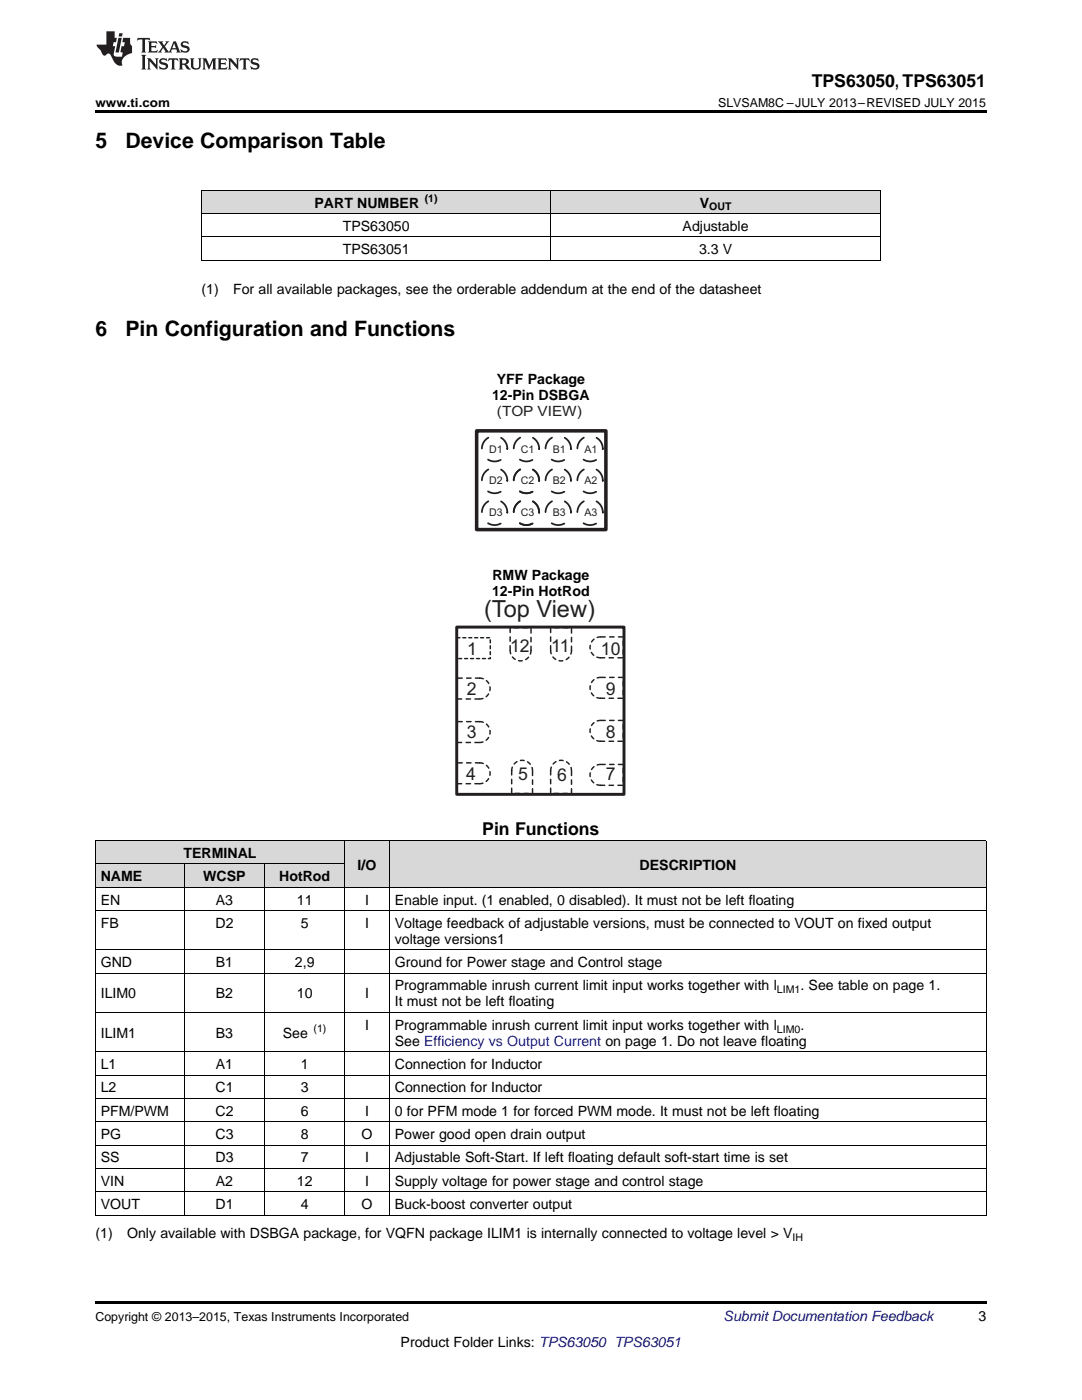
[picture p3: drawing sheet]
<svg xmlns="http://www.w3.org/2000/svg" width="216mm" height="279mm" viewBox="0 0 216 279" stroke-linecap="round" stroke-linejoin="round" font-family="sans-serif">
<defs><g id="words">
<text font-size="4.7" fill="#231f20" x="96.6" y="123.2">(Top View)</text>
<g font-size="4.2">
<text x="19" y="29.6">5</text>
<text x="25" y="29.6">Device Comparison Table</text>
<text x="19" y="67.1">6</text>
<text x="25" y="67.1">Pin Configuration and Functions</text>
</g>
<g font-size="3.5">
<text x="162" y="17.3">TPS63050, TPS63051</text>
<text x="96.2" y="166.5">Pin Functions</text>
</g>
<g font-size="3.5" fill="#231f20">
<text x="93.2" y="130.7">1</text>
<text x="101.8" y="130.2">12</text>
<text x="110" y="130.2">11</text>
<text x="119.9" y="130.7">10</text>
<text x="93.1" y="138.7">2</text>
<text x="120.9" y="138.8">9</text>
<text x="93.1" y="147.3">3</text>
<text x="120.9" y="147.4">8</text>
<text x="93" y="155.6">4</text>
<text x="103.4" y="155.6">5</text>
<text x="111.2" y="155.8">6</text>
<text x="120.9" y="155.6">7</text>
</g>
<g font-size="2.8">
<text x="62.8" y="41.4">PART NUMBER</text>
<text x="139.6" y="41.4">V</text>
<text x="68.4" y="46.1">TPS63050</text>
<text x="136.2" y="46.1">Adjustable</text>
<text x="68.4" y="50.7">TPS63051</text>
<text x="139.5" y="50.7">3.3 V</text>
<text x="40.2" y="58.7">(1)</text>
<text x="46.5" y="58.7">For all available packages, see the orderable addendum at the end of the datasheet</text>
<text x="99.1" y="76.6">YFF Package</text>
<text x="98.2" y="79.8">12-Pin DSBGA</text>
<text x="98.2" y="119">12-Pin HotRod</text>
<text x="98.2" y="115.8">RMW Package</text>
<text x="36.6" y="171.2">TERMINAL</text>
<text x="71.4" y="173.5">I/O</text>
<text x="127.6" y="173.5">DESCRIPTION</text>
<text x="20.1" y="175.9">NAME</text>
<text x="40.6" y="175.9">WCSP</text>
<text x="55.7" y="175.9">HotRod</text>
<text x="20.1" y="180.5">EN</text>
<text x="20.1" y="185.2">FB</text>
<text x="43" y="185.2">D2</text>
<text x="43.1" y="180.5">A3</text>
<text x="59.2" y="180.5">11</text>
<text x="60" y="185.2">5</text>
<text x="72.8" y="180.5">I</text>
<text x="72.8" y="185.2">I</text>
<text x="78.8" y="180.5">Enable input. (1 enabled, 0 disabled). It must not be left floating</text>
<text x="78.8" y="185.2">Voltage feedback of adjustable versions, must be connected to VOUT on fixed output</text>
<text x="78.8" y="188.3">voltage versions1</text>
<text x="20.1" y="193">GND</text>
<text x="43.1" y="193">B1</text>
<text x="58.8" y="193">2,9</text>
<text x="78.8" y="193">Ground for Power stage and Control stage</text>
<text x="78.8" y="197.7">Programmable inrush current limit input works together with l</text>
<text x="159.7" y="197.7">. See table on page 1.</text>
<text x="20.1" y="199.2">ILIM0</text>
<text x="43.1" y="199.2">B2</text>
<text x="59.2" y="199.2">10</text>
<text x="72.8" y="199.2">I</text>
<text x="78.8" y="200.8">It must not be left floating</text>
<text x="20.1" y="207.1">ILIM1</text>
<text x="43.1" y="207.1">B3</text>
<text x="56.4" y="207.1">See</text>
<text x="72.8" y="205.5">I</text>
<text x="78.8" y="205.5">Programmable inrush current limit input works together with l</text>
<text x="78.8" y="208.7">See Efficiency vs Output Current on page 1. Do not leave floating</text>
<text x="159.7" y="205.5">.</text>
<text x="20.1" y="213.3">L1</text>
<text x="43.1" y="213.3">A1</text>
<text x="60" y="213.3">1</text>
<text x="78.8" y="213.3">Connection for Inductor</text>
<text x="20.1" y="218">L2</text>
<text x="43" y="218">C1</text>
<text x="60" y="218">3</text>
<text x="78.8" y="218">Connection for Inductor</text>
<text x="20.1" y="222.6">PFM/PWM</text>
<text x="20.1" y="227.3">PG</text>
<text x="43" y="222.6">C2</text>
<text x="43" y="227.3">C3</text>
<text x="60" y="222.6">6</text>
<text x="60" y="227.3">8</text>
<text x="72.1" y="227.3">O</text>
<text x="72.8" y="222.6">I</text>
<text x="78.8" y="222.6">0 for PFM mode 1 for forced PWM mode. It must not be left floating</text>
<text x="78.8" y="227.3">Power good open drain output</text>
<text x="20.1" y="232">SS</text>
<text x="43" y="232">D3</text>
<text x="60" y="232">7</text>
<text x="72.8" y="232">I</text>
<text x="78.8" y="232">Adjustable Soft-Start. If left floating default soft-start time is set</text>
<text x="20.1" y="236.6">VIN</text>
<text x="43.1" y="236.6">A2</text>
<text x="59.2" y="236.6">12</text>
<text x="72.8" y="236.6">I</text>
<text x="78.8" y="236.6">Supply voltage for power stage and control stage</text>
<text x="20.1" y="241.3">VOUT</text>
<text x="43" y="241.3">D1</text>
<text x="60" y="241.3">4</text>
<text x="72.1" y="241.3">O</text>
<text x="78.8" y="241.3">Buck-boost converter output</text>
<text x="19" y="247.1">(1)</text>
<text x="25.4" y="247.1">Only available with DSBGA package, for VQFN package ILIM1 is internally connected to voltage level &gt; V</text>
<text x="195.3" y="263.6">3</text>
<text x="79.9" y="268.9">Product Folder Links: TPS63050 TPS63051</text>
</g>
<text font-size="2.8" fill="#231f20" x="99.2" y="83">(TOP VIEW)</text>
<text font-size="2.8" fill="#0000c8" x="144.4" y="263.6">Submit Documentation Feedback</text>
<g font-size="2.5">
<text x="19" y="21.4">www.ti.com</text>
<text x="143.3" y="21.4">SLVSAM8C –JULY 2013–REVISED JULY 2015</text>
<text x="19" y="263.6">Copyright © 2013–2015, Texas Instruments Incorporated</text>
</g>
<g font-size="2.1">
<text x="84.8" y="40.3">(1)</text>
<text x="141.5" y="42">OUT</text>
<text x="155" y="198.2">LIM1</text>
<text x="62.6" y="206">(1)</text>
<text x="155" y="206.1">LIM0</text>
<text x="158.2" y="247.7">IH</text>
</g>
<g font-size="2.1" fill="#231f20">
<text x="97.6" y="90.3">D1</text>
<text x="103.9" y="90.3">C1</text>
<text x="110.3" y="90.3">B1</text>
<text x="116.6" y="90.3">A1</text>
<text x="97.6" y="96.7">D2</text>
<text x="103.9" y="96.7">C2</text>
<text x="110.3" y="96.7">B2</text>
<text x="116.6" y="96.7">A2</text>
<text x="97.6" y="103">D3</text>
<text x="103.9" y="103">C3</text>
<text x="110.3" y="103">B3</text>
<text x="116.6" y="103">A3</text>
</g>
</g></defs>
<g fill="#d8d8d8">
<path d="M19 172.5h17.8v4.6h-17.8z"/>
<path d="M36.8 172.5h16v4.6h-16z"/>
<path d="M52.8 172.5h16v4.6h-16z"/>
<path d="M68.8 167.8h8.9v9.3h-8.9z"/>
<path d="M77.7 167.8h119.1v9.3h-119.1z"/>
<path d="M19 167.8h17.8v4.7h-17.8z"/>
<path d="M36.8 167.8h16v4.7h-16z"/>
<path d="M52.8 167.8h16v4.7h-16z"/>
<path d="M40.2 38h57.7v4.7h-57.7z"/>
<path d="M97.9 38h12.1v4.7h-12.1z"/>
<path d="M110 38h65.6v4.7h-65.6z"/>
</g>
<path d="M19 22h177.8v.5h-177.8zM40.2 52h.1zM109.9 52h.1zM175.5 52h.1zM19 242.5h.2zM52.7 242.5h.1zM68.7 242.5h.1zM77.6 242.5h.1zM196.7 242.5h.1zM19 259.7h177.8v.5h-177.8z" fill="#000"/>
<g fill="none" stroke="#000" stroke-width=".2">
<path d="M40.2 38h135.4M40.3 38v14M109.9 38v14M175.6 38v14M40.2 51.9h135.4M40.2 47.3h135.4M40.2 42.6h135.4M19 167.8h177.8v74.7M19 177.1h177.8M19 172.4h49.8M19.1 167.8v74.7M36.8 172.4v70.1"/>
<path d="M52.8 172.4v70.1M68.8 167.8v74.7M77.7 167.8v74.7M19 194.2h177.8M19 189.6h177.8M19 181.7h177.8M19 219.2h177.8M19 214.5h177.8M19 209.9h177.8M19 202.1h177.8M19 237.8h177.8M19 233.2h177.8"/>
<path d="M19 228.5h177.8M19 223.9h177.8M19 242.5h177.8"/>
</g>
<path d="M95.8 135.3h-4.6v4.2h4.6M106 129.9v-4.6h-4.2v4.6M114 129.9v-4.6h-4.1v4.6M119.8 139.4h4.6v-4.2h-4.6M119.8 131.3h4.6v-4.2h-4.6M95.8 152.2h-4.6v4.2h4.6M95.8 144h-4.6v4.2h4.6M102.1 153.8v4.6h4.2v-4.6M109.9 153.8v4.6h4.1v-4.6M119.8 147.9h4.6v-4.1h-4.6M119.8 156.7h4.6v-4.1h-4.6" fill="none" stroke="#231f20" stroke-width=".29" stroke-dasharray=".9 .9"/>
<path d="M95.7 135.3a2.08 2.08 0 0 1 2.1 2.1 2.08 2.08 0 0 1-2.1 2.1M106 129.8a2.08 2.08 0 0 1-2.1 2.1 2.08 2.08 0 0 1-2.1-2.1M114 129.8a2.08 2.08 0 0 1-2 2.1 2.08 2.08 0 0 1-2.1-2.1M119.8 139.4a2.08 2.08 0 0 1-2.1-2.1 2.08 2.08 0 0 1 2.1-2.1M119.8 131.3a2.08 2.08 0 0 1-2.1-2.1 2.08 2.08 0 0 1 2.1-2.1M95.7 152.2a2.08 2.08 0 0 1 2.1 2.1 2.08 2.08 0 0 1-2.1 2.1M95.7 144a2.08 2.08 0 0 1 2.1 2.1 2.08 2.08 0 0 1-2.1 2.1M102.1 153.8a2.08 2.08 0 0 1 2.1-2.1 2.08 2.08 0 0 1 2.1 2.1M109.9 153.8a2.08 2.08 0 0 1 2.1-2.1 2.08 2.08 0 0 1 2 2.1M119.8 147.9a2.08 2.08 0 0 1-2.1-2 2.08 2.08 0 0 1 2.1-2.1M119.8 156.7a2.08 2.08 0 0 1-2.1-2.1 2.08 2.08 0 0 1 2.1-2" fill="none" stroke="#231f20" stroke-width=".29" stroke-dasharray=".7 .7"/>
<path d="M91.1 125.1h33.4v33.4h-33.4z" fill="none" stroke="#231f20" stroke-width=".59"/>
<path d="M91.2 127.3h6.6v4.1h-6.6z" fill="none" stroke="#231f20" stroke-width=".29" stroke-dasharray=".6 .6"/>
<path d="M95.1 86h25.8v19.7h-25.8z" fill="none" stroke="#231f20" stroke-width=".71"/>
<g fill="none" stroke="#231f20" stroke-width=".35" stroke-dasharray="2.6 2.6">
<circle cx="98.7" cy="95.9" r="2.54"/>
<circle cx="98.7" cy="89.5" r="2.54"/>
<circle cx="105" cy="95.9" r="2.54"/>
<circle cx="105" cy="89.5" r="2.54"/>
<circle cx="111.4" cy="95.9" r="2.54"/>
<circle cx="111.4" cy="89.5" r="2.54"/>
<circle cx="117.7" cy="95.9" r="2.54"/>
<circle cx="117.7" cy="89.5" r="2.54"/>
<circle cx="98.7" cy="102.2" r="2.54"/>
<circle cx="105" cy="102.2" r="2.54"/>
<circle cx="111.4" cy="102.2" r="2.54"/>
<circle cx="117.7" cy="102.2" r="2.54"/>
</g>
<g fill="#231f20">
<path d="M27.5 7.6l-.1 .5 .4-.2h.6v.1v2.1l-.2 .4h1l-.3-.4v-2.1l.1-.1h.5l.5 .2-.2-.5zM29.5 8.3l.2 .3v1.5l-.2 .4h1.8l.2-.6a1.04 1.04 0 0 1-1.3 .2v-.7h.6l.3 .2v-.6l-.3 .2h-.6v-.6l.8-.1 .4 .3-.2-.5zM31.5 8.3l.9 1.1-.9 1.1h.8l-.2-.2 .5-.7 .4 .7-.2 .2h1.5l-.1-.2 .1-.4h.9l.1 .4-.2 .2h1l-.3-.3-.7-1.9h-.5l-.9 2-.8-1 .9-1h-.8l.1 .3-.3 .5-.4-.6 .2-.2zM34.7 8.6l.4 1h-.7zM36.3 8.4a.63 .63 0 0 0-.2 .7 .63 .63 0 0 0 .6 .4l.6 .2 .1 .2a.75 .75 0 0 1-.7 .4 .75 .75 0 0 1-.6-.5l.1 .7 .1-.1a1.11 1.11 0 0 0 1.5-.6 1.13 1.13 0 0 0-1.2-.8l-.1-.4a1.04 1.04 0 0 1 1.2 .2l-.2-.5-.1 .1-.5-.2zM28.2 10.9l.2 .4v2.2l-.2 .4h1l-.3-.4v-2.2l.3-.4zM29.3 11.6l.3 .4v1.5l-.3 .4h.8l-.2-.4v-1.3l1.5 1.7v-1.9l.2-.4h-.7l.2 .4v.9l-1.1-1.3zM32 11.8a.62 .62 0 0 0-.2 .7 .62 .62 0 0 0 .6 .4l.6 .1 .1 .3a.76 .76 0 0 1-.7 .3 .76 .76 0 0 1-.6-.4l.1 .7 .1-.1a1.11 1.11 0 0 0 1.5-.6 1.13 1.13 0 0 0-1.2-.8l-.1-.4a1.04 1.04 0 0 1 1.2 .2l-.2-.6-.1 .1-.5-.1zM33.7 11.6l-.2 .6a.61 .61 0 0 1 .8-.3v1.6l-.2 .4h.9l-.2-.4v-1.6a.63 .63 0 0 1 .8 .3l-.2-.6zM35.6 11.6l.3 .4v1.5l-.3 .4h1l-.2-.2v-.8l.5 .2a.76 .76 0 0 0 1.2 .7l-1-1a.58 .58 0 0 0 .6-.5 .58 .58 0 0 0-.5-.6zM36.4 11.9h.1a.45 .45 0 0 1 .5 .1 .45 .45 0 0 1 .1 .5l-.7 .2zM37.9 11.6l.2 .2a2.17 2.17 0 0 0 .3 1.9 .99 .99 0 0 0 1.6-.6v-1.1l.2-.4h-.7l.2 .2a1.92 1.92 0 0 1-.2 1.8 .6 .6 0 0 1-.9-.5v-1.1l.2-.4zM40.4 11.6l.2 .4v1.5l-.2 .4h.7l-.2-.4v-1.4l.8 1.8 .8-1.8v1.4l-.2 .4h.9l-.2-.4v-1.5l.2-.4h-.8l-.6 1.5-.6-1.5zM43.4 11.6l.2 .4v1.5l-.2 .4h1.8l.2-.6a1.04 1.04 0 0 1-1.3 .1v-.6h.5l.4 .2v-.6l-.4 .2h-.5v-.7h.8l.3 .3-.1-.6zM45.5 11.6l.2 .4v1.5l-.2 .4h.7l-.2-.4v-1.3l1.5 1.7v-1.9l.2-.4h-.7l.2 .4v.9l-1.1-1.3zM47.9 11.6l-.1 .6a.61 .61 0 0 1 .8-.3v1.6l-.3 .4h1l-.3-.4 .1-1.6a.63 .63 0 0 1 .7 .3l-.1-.6zM50.2 11.8a.62 .62 0 0 0-.2 .7 .62 .62 0 0 0 .6 .4l.6 .1 .2 .3a.76 .76 0 0 1-.8 .3 .76 .76 0 0 1-.6-.4l.1 .7 .2-.1a1.11 1.11 0 0 0 1.5-.6 1.13 1.13 0 0 0-1.3-.8l-.1-.4a1.04 1.04 0 0 1 1.2 .2l-.1-.6-.2 .1-.5-.1z"/>
<path d="M21.2 6.3v2.6h-1.9l.1 .4 .7 .9a.91 .91 0 0 0 1 .8 .56 .56 0 0 1 .5-.3 .56 .56 0 0 1 .5 .3l.4 .8a1.53 1.53 0 0 0 1.9 1.2 1.54 1.54 0 0 1 1-2.1l.9-.3v-1.4a1.52 1.52 0 0 1-.3-1.6h-1.4l-.2 .8h.5l-.2 .8h-.4l-.2 1v.2l.4 .1-.2 .8a1.93 1.93 0 0 1-1.6-.3l.3-1.8h-.5l.2-.8h.4l.2-.8h-.4v-1.3zM23.6 7.6l-.6 2.9h.7l.6-2.9zM23.8 6.6l-.1 .7h.6l.2-.7z"/>
</g>
<use href="#words"/>
</svg>
